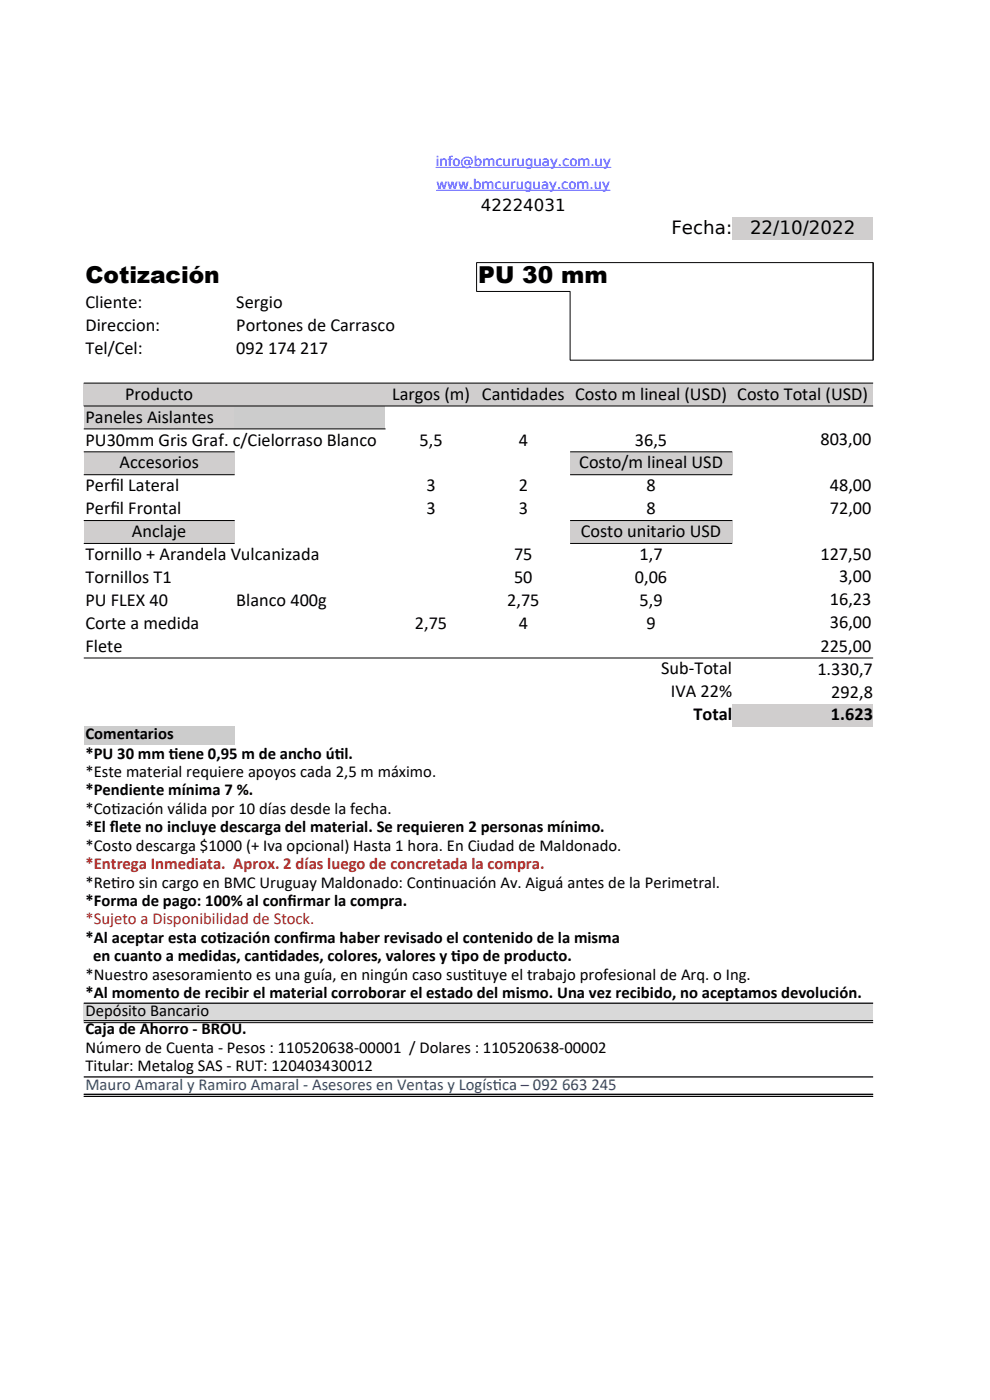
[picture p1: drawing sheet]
<svg xmlns="http://www.w3.org/2000/svg" width="210mm" height="297mm" viewBox="0 0 210 297" stroke-linecap="round" stroke-linejoin="round" font-family="sans-serif">
<defs><g id="words">
<g font-size="4.9">
<text x="18.1" y="60">Cotización</text>
<text x="101.5" y="60">PU 30 mm</text>
</g>
<g font-size="3.9">
<text x="142.4" y="49.6">Fecha:</text>
<text x="159.1" y="49.6">22/10/2022</text>
<text x="18.1" y="65.4">Cliente:</text>
<text x="50.1" y="65.4">Sergio</text>
<text x="18.1" y="70.2">Direccion:</text>
<text x="50.1" y="70.2">Portones de Carrasco</text>
<text x="18.1" y="75.1">Tel/Cel:</text>
<text x="50.1" y="75.1">092 174 217</text>
<text x="18.1" y="89.7">Paneles Aislantes</text>
<text x="26.5" y="84.8">Producto</text>
<text x="83.2" y="84.8">Largos (m) Cant</text>
<text x="108.2" y="84.8">idades Costo m lineal (USD) Costo Total (USD)</text>
<text x="18.1" y="94.5">PU30mm Gris Graf. c/Cielorraso Blanco</text>
<text x="89" y="94.5">5,5</text>
<text x="110" y="94.5">4</text>
<text x="134.7" y="94.5">36,5</text>
<text x="174" y="94.4">803,00</text>
<text x="25.4" y="99.4">Accesorios</text>
<text x="122.9" y="99.4">Costo/m lineal USD</text>
<text x="18.1" y="104.3">Perf</text>
<text x="23.4" y="104.3">il Lateral</text>
<text x="90.5" y="104.3">3</text>
<text x="110" y="104.3">2</text>
<text x="137.2" y="104.3">8</text>
<text x="176" y="104.3">48,00</text>
<text x="18.1" y="109.1">Perf</text>
<text x="23.4" y="109.1">il Frontal</text>
<text x="28" y="114">Anclaje</text>
<text x="90.5" y="109.1">3</text>
<text x="110" y="109.1">3</text>
<text x="123.2" y="114">Costo unitario USD</text>
<text x="137.2" y="109.1">8</text>
<text x="176" y="109.1">72,00</text>
<text x="18.1" y="118.8">Tornillo + Arandela Vulcanizada</text>
<text x="109" y="118.8">75</text>
<text x="135.7" y="118.8">1,7</text>
<text x="174" y="118.7">127,50</text>
<text x="18.1" y="123.7">Tornillos T1</text>
<text x="109" y="123.7">50</text>
<text x="134.7" y="123.7">0,06</text>
<text x="178" y="123.5">3,00</text>
<text x="18.1" y="128.6">PU FLEX 40</text>
<text x="50.1" y="128.6">Blanco 400g</text>
<text x="107.6" y="128.6">2,75</text>
<text x="135.7" y="128.6">5,9</text>
<text x="176" y="128.4">16,23</text>
<text x="18.1" y="133.4">Corte a medida</text>
<text x="88" y="133.4">2,75</text>
<text x="110" y="133.4">4</text>
<text x="137.2" y="133.4">9</text>
<text x="176" y="133.3">36,00</text>
<text x="18.1" y="138.3">Flete</text>
<text x="140.2" y="143">Sub-Total</text>
<text x="173.4" y="143.1">1.330,7</text>
<text x="174" y="138.3">225,00</text>
<text x="142.3" y="147.9">IVA 22%</text>
<text x="176.4" y="148">292,8</text>
<text x="147.1" y="152.7">Total</text>
<text x="176.3" y="152.8">1.623</text>
</g>
<g font-size="3.5">
<text x="102" y="44.8">42224031</text>
<text x="18.1" y="156.9">Comentarios</text>
<text x="18.1" y="160.9">*PU 30 mm t</text>
<text x="35.8" y="160.9">iene 0,95 m de ancho út</text>
<text x="71" y="160.9">il.</text>
<text x="18.1" y="164.9">*Este material requiere apoyos cada 2,5 m máximo.</text>
<text x="18.1" y="168.7">*Pendiente mínima 7 %.</text>
<text x="18.1" y="172.7">*Cot</text>
<text x="23.6" y="172.7">ización válida por 10 días desde la fecha.</text>
<text x="18.1" y="176.6">*El f</text>
<text x="23.3" y="176.6">lete no incluye descarga del material. Se requieren 2 personas mínimo.</text>
<text x="18.1" y="180.5">*Costo descarga $1000 (+ Iva opcional) Hasta 1 hora. En Ciudad de Maldonado.</text>
<text x="18.1" y="188.3">*Ret</text>
<text x="23.6" y="188.3">iro sin cargo en BMC Uruguay Maldonado: Cont</text>
<text x="91.9" y="188.3">inuación Av. Aiguá antes de la Perimetral.</text>
<text x="18.1" y="192.2">*Forma de pago: 100% al conf</text>
<text x="61" y="192.2">irmar la compra.</text>
<text x="18.1" y="200">*Al aceptar esta cot</text>
<text x="19.7" y="203.9">en cuanto a medidas, cant</text>
<text x="46" y="200">ización conf</text>
<text x="57" y="203.9">idades, colores, valores y t</text>
<text x="63.4" y="200">irma haber revisado el contenido de la misma</text>
<text x="95.7" y="203.9">ipo de producto.</text>
<text x="18.1" y="207.9">*Nuestro asesoramiento es una guía, en ningún caso sust</text>
<text x="99.3" y="207.9">ituye el trabajo profesional de Arq. o Ing.</text>
<text x="18.1" y="211.8">*Al momento de recibir el material corroborar el estado del mismo. Una vez recibido, no aceptamos devolución.</text>
<text x="18.1" y="215.5">Depósito Bancario</text>
<text x="18.1" y="219.4">Caja de Ahorro - BROU.</text>
<text x="18.1" y="223.3">Número de Cuenta - Pesos : 110520638-00001 / Dolares : 110520638-00002</text>
<text x="18.1" y="227.2">Titular: Metalog SAS - RUT: 120403430012</text>
</g>
<g font-size="3.5" fill="#c9211e">
<text x="18.1" y="184.4">*Entrega Inmediata. Aprox. 2 días luego de concretada la compra.</text>
<text x="18.1" y="196.1">*Sujeto a Disponibilidad de Stock.</text>
</g>
<g font-size="3.5" fill="#1f4e78">
<text x="18.1" y="231.1">Mauro Amaral y Ramiro Amaral - Asesores en Ventas y Logíst</text>
<text x="104.5" y="231.1">ica – 092 663 245</text>
</g>
<g font-size="2.8" fill="#00f">
<text x="92.4" y="35.2">info@bmcuruguay.com.uy</text>
<text x="92.6" y="40.1">www.bmcuruguay.com.uy</text>
</g>
</g></defs>
<g fill="#d0cece">
<path d="M155.3 46h29.9v4.8h-29.9z" fill-rule="evenodd"/>
<path d="M17.8 81.2h167.4v4.9h-167.4z" fill-rule="evenodd"/>
<path d="M17.8 86.1h32v4.9h-32z" fill-rule="evenodd"/>
</g>
<path d="M49.8 86.1h32v4.9h-32z" fill-rule="evenodd" fill="#ccc"/>
<g fill="#d0cece">
<path d="M17.8 95.8h32v4.9h-32z" fill-rule="evenodd"/>
<path d="M120.9 95.8h34.4v4.9h-34.4z" fill-rule="evenodd"/>
<path d="M17.8 110.4h32v4.9h-32z" fill-rule="evenodd"/>
<path d="M120.9 110.4h34.4v4.9h-34.4z" fill-rule="evenodd"/>
<path d="M155.3 149.3h29.9v4.9h-29.9z" fill-rule="evenodd"/>
</g>
<path d="M17.8 154.1h32v4h-32z" fill-rule="evenodd" fill="#ccc"/>
<path d="M17.8 212.8h167.4v3.9h-167.4z" fill-rule="evenodd" fill="#d9d9d9"/>
<g fill="none" stroke="#000" stroke-width=".21">
<path d="M120.9 61.8v14.6h64.3v-20.7h-84.1v6.2l19.9-.1M17.8 81.3h167.4M17.8 86.1h167.4M17.8 91h64M17.8 95.9h32M120.9 95.9h34.4M17.8 100.7h32M17.8 110.4h32M17.8 115.3h32M120.9 100.7h34.4M120.9 110.4h34.4M120.9 115.3h34.4"/>
<path d="M17.8 139.6h167.4M17.8 216.5h167.4M17.8 217h167.4M17.8 232.2h167.4M17.8 232.6h167.4"/>
</g>
<path d="M17.8 212.8h167.4M17.8 228.5h167.4" fill="none" stroke="#000" stroke-width=".26"/>
<path d="M92.4 35.5h37.3M92.6 40.4h36.9" fill="none" stroke="#00f" stroke-width=".21"/>
<use href="#words"/>
</svg>
